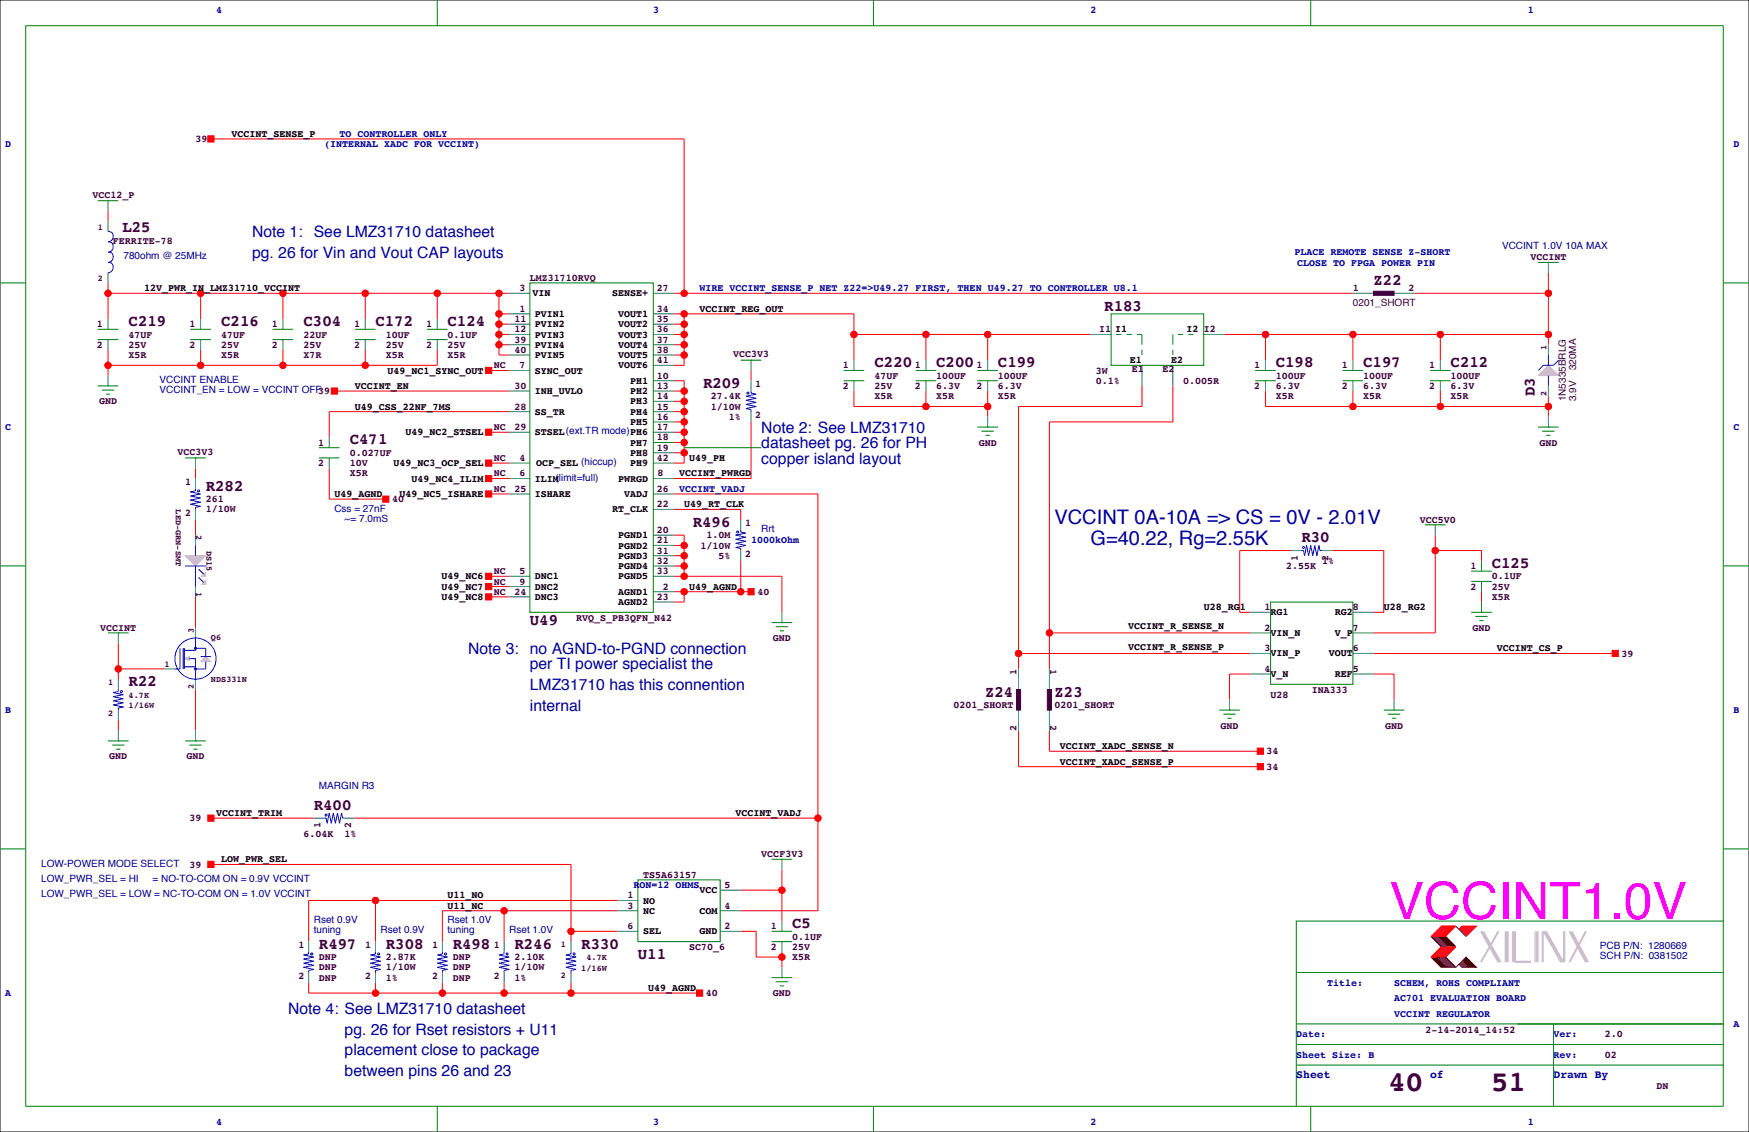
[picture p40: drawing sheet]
<svg xmlns="http://www.w3.org/2000/svg" width="432mm" height="279mm" viewBox="0 0 432 279" stroke-linecap="round" stroke-linejoin="round" font-family="sans-serif">
<defs><g id="words">
<text font-size="12.7" fill="#f0f" x="343" y="226.8">VCCINT1.0V</text>
<g font-size="7.1" fill="#400040">
<text x="342.8" y="269.3">40</text>
<text x="368.2" y="269.3">51</text>
</g>
<g font-size="4.9" fill="#0000a0">
<text x="260.3" y="129.3">VCCINT 0A-10A =&gt; CS = 0V - 2.01V</text>
<text x="269.2" y="134.4">G=40.22, Rg=2.55K</text>
</g>
<g font-size="3.9" fill="#400040">
<text x="30.2" y="57.4">L25</text>
<text x="339.1" y="70.3">Z22</text>
<text x="272.6" y="76.7">R183</text>
<text x="31.7" y="80.5">C219</text>
<text x="54.6" y="80.5">C216</text>
<text x="74.9" y="80.5">C304</text>
<text x="92.7" y="80.5">C172</text>
<text x="110.5" y="80.5">C124</text>
<text x="173.6" y="95.7">R209</text>
<text x="215.9" y="90.6">C220</text>
<text x="231.1" y="90.6">C200</text>
<text x="246.4" y="90.6">C199</text>
<text x="315" y="90.6">C198</text>
<text x="336.6" y="90.6">C197</text>
<text x="358.1" y="90.6">C212</text>
<text x="378.9" y="97.8" transform="rotate(-90 378.9 97.8)">D3</text>
<text x="86.4" y="109.7">C471</text>
<text x="50.8" y="121.1">R282</text>
<text x="171" y="130">R496</text>
<text x="321.3" y="133.8">R30</text>
<text x="368.3" y="140.2">C125</text>
<text x="130.8" y="154.1">U49</text>
<text x="31.7" y="169.4">R22</text>
<text x="243.2" y="171.9">Z24</text>
<text x="260.3" y="171.9">Z23</text>
<text x="77.5" y="199.9">R400</text>
<text x="195.6" y="229.1">C5</text>
<text x="78.7" y="234.2">R497</text>
<text x="95.2" y="234.2">R308</text>
<text x="111.8" y="234.2">R498</text>
<text x="127" y="234.2">R246</text>
<text x="143.5" y="234.2">R330</text>
<text x="157.5" y="236.7">U11</text>
</g>
<g font-size="3.9" fill="#0000a0">
<text x="62.2" y="58.5">Note 1:</text>
<text x="77.5" y="58.5">See LMZ31710 datasheet</text>
<text x="62.2" y="63.6">pg. 26 for Vin and Vout CAP layouts</text>
<text x="188" y="106.8">Note 2: See LMZ31710</text>
<text x="188" y="110.6">datasheet pg. 26 for PH</text>
<text x="188" y="114.4">copper island layout</text>
<text x="115.6" y="161.4">Note 3:</text>
<text x="130.8" y="161.4">no AGND-to-PGND connection</text>
<text x="130.8" y="165.2">per TI power specialist the</text>
<text x="130.8" y="170.3">LMZ31710 has this connention</text>
<text x="130.8" y="175.4">internal</text>
<text x="71.1" y="250.3">Note 4: See LMZ31710 datasheet</text>
<text x="85.1" y="255.4">pg. 26 for Rset resistors + U11</text>
<text x="85.1" y="260.5">placement close to package</text>
<text x="85.1" y="265.5">between pins 26 and 23</text>
</g>
<g font-size="2.8" fill="#0000a0">
<text x="320" y="266.1">Sheet</text>
<text x="353.1" y="266.1">of</text>
<text x="383.5" y="266.1">Drawn By</text>
</g>
<g font-size="2.5" fill="#0000a0">
<text x="53.3" y="3.3">4</text>
<text x="161.3" y="3.3">3</text>
<text x="269.2" y="3.3">2</text>
<text x="377.2" y="3.3">1</text>
<text x="83.8" y="33.8">TO CONTROLLER ONLY</text>
<text x="1.3" y="36.3">D</text>
<text x="80" y="36.3">(INTERNAL XADC FOR VCCINT)</text>
<text x="428" y="36.3">D</text>
<text x="30.5" y="64">780ohm @ 25MHz</text>
<text x="319.6" y="63">PLACE REMOTE SENSE Z-SHORT</text>
<text x="320.3" y="65.5">CLOSE TO FPGA POWER PIN</text>
<text x="370.8" y="61.5">VCCINT 1.0V 10A MAX</text>
<text x="172.7" y="71.9">WIRE VCCINT_SENSE_P NET Z22=&gt;U49.27 FIRST, THEN U49.27 TO CONTROLLER U8.1</text>
<text x="39.4" y="94.5">VCCINT ENABLE</text>
<text x="39.4" y="97.1">VCCINT_EN = LOW = VCCINT OFF39</text>
<text x="1.3" y="106.2">C</text>
<text x="428" y="106.2">C</text>
<text x="167.6" y="121.4">VCCINT_VADJ</text>
<text x="82.5" y="126.3">Css = 27nF</text>
<text x="85.1" y="128.8">~= 7.0mS</text>
<text x="188" y="131.3">Rrt</text>
<text x="185.4" y="134.1">1000kOhm</text>
<text x="1.3" y="176">B</text>
<text x="428" y="176">B</text>
<text x="78.7" y="194.8">MARGIN R3</text>
<text x="10.2" y="213.9">LOW-POWER MODE SELECT</text>
<text x="10.2" y="217.7">LOW_PWR_SEL = HI</text>
<text x="10.2" y="221.5">LOW_PWR_SEL = LOW = NC-TO-COM ON = 1.0V VCCINT</text>
<text x="37.7" y="217.7">= NO-TO-COM ON = 0.9V VCCINT</text>
<text x="156.4" y="219.2">RON=12 OHMS</text>
<text x="77.5" y="227.9">Rset 0.9V</text>
<text x="110.5" y="227.9">Rset 1.0V</text>
<text x="77.5" y="230.4">tuning</text>
<text x="94" y="230.4">Rset 0.9V</text>
<text x="110.5" y="230.4">tuning</text>
<text x="125.7" y="230.4">Rset 1.0V</text>
<text x="395" y="236.8">SCH P/N: 0381502</text>
<text x="395" y="234.2">PCB P/N: 1280669</text>
<text x="1.3" y="245.9">A</text>
<text x="327.7" y="243.3">Title:</text>
<text x="344.2" y="243.3">SCHEM, ROHS COMPLIANT</text>
<text x="344.2" y="247.1">AC701 EVALUATION BOARD</text>
<text x="344.2" y="251">VCCINT REGULATOR</text>
<text x="320" y="256">Date:</text>
<text x="383.5" y="256">Ver:</text>
<text x="428" y="253.5">A</text>
<text x="320" y="261.1">Sheet Size: B</text>
<text x="383.5" y="261.1">Rev:</text>
<text x="53.3" y="277.6">4</text>
<text x="161.3" y="277.6">3</text>
<text x="269.2" y="277.6">2</text>
<text x="377.2" y="277.6">1</text>
</g>
<g font-size="2.5" fill="#400040">
<text x="48.3" y="35.1">39</text>
<text x="22.9" y="48.8">VCC12_P</text>
<text x="27.9" y="60.3">FERRITE-78</text>
<text x="377.8" y="64.3">VCCINT</text>
<text x="128.3" y="71.9">3</text>
<text x="130.8" y="69.3">LMZ31710RVQ</text>
<text x="162.1" y="71.9">27</text>
<text x="334" y="71.9">1</text>
<text x="347.8" y="71.9">2</text>
<text x="128.3" y="77">1</text>
<text x="162.1" y="77">34</text>
<text x="334" y="75.5">0201_SHORT</text>
<text x="23.9" y="80.8">1</text>
<text x="31.7" y="83.3">47UF</text>
<text x="46.8" y="80.8">1</text>
<text x="54.6" y="83.3">47UF</text>
<text x="67.1" y="80.8">1</text>
<text x="74.9" y="83.3">22UF</text>
<text x="87.4" y="80.8">1</text>
<text x="95.2" y="83.3">10UF</text>
<text x="105.2" y="80.8">1</text>
<text x="110.5" y="83.3">0.1UF</text>
<text x="127" y="79.5">11</text>
<text x="127" y="82">12</text>
<text x="162.1" y="79.5">35</text>
<text x="162.1" y="82">36</text>
<text x="271.4" y="82">I1</text>
<text x="297.2" y="82">I2</text>
<text x="23.9" y="85.9">2</text>
<text x="31.7" y="85.9">25V</text>
<text x="31.7" y="88.4">X5R</text>
<text x="46.8" y="85.9">2</text>
<text x="54.6" y="85.9">25V</text>
<text x="54.6" y="88.4">X5R</text>
<text x="67.1" y="85.9">2</text>
<text x="74.9" y="85.9">25V</text>
<text x="74.9" y="88.4">X7R</text>
<text x="87.4" y="85.9">2</text>
<text x="95.2" y="85.9">25V</text>
<text x="95.2" y="88.4">X5R</text>
<text x="105.2" y="85.9">2</text>
<text x="110.5" y="85.9">25V</text>
<text x="110.5" y="88.4">X5R</text>
<text x="127" y="84.6">39</text>
<text x="127" y="87.1">40</text>
<text x="162.1" y="84.6">37</text>
<text x="162.1" y="87.1">38</text>
<text x="162.1" y="89.7">41</text>
<text x="181" y="88.1">VCC3V3</text>
<text x="121.9" y="90.9">NC</text>
<text x="128.3" y="90.9">7</text>
<text x="162.1" y="93.5">10</text>
<text x="186.5" y="95.6">1</text>
<text x="208.1" y="90.9">1</text>
<text x="215.9" y="93.5">47UF</text>
<text x="225.8" y="90.9">1</text>
<text x="231.1" y="93.5">100UF</text>
<text x="241.1" y="90.9">1</text>
<text x="246.4" y="93.5">100UF</text>
<text x="270.5" y="92.2">3W</text>
<text x="270.5" y="94.7">0.1%</text>
<text x="279.4" y="91.8">E1</text>
<text x="287" y="91.8">E2</text>
<text x="292.1" y="94.7">0.005R</text>
<text x="309.7" y="90.9">1</text>
<text x="315" y="93.5">100UF</text>
<text x="331.3" y="90.9">1</text>
<text x="336.6" y="93.5">100UF</text>
<text x="352.8" y="90.9">1</text>
<text x="358.1" y="93.5">100UF</text>
<text x="389.2" y="91.4" transform="rotate(-90 389.2 91.4)">320MA</text>
<text x="24.4" y="99.8">GND</text>
<text x="127" y="101.1">28</text>
<text x="127" y="96">30</text>
<text x="162.1" y="96">13</text>
<text x="162.1" y="98.6">14</text>
<text x="162.1" y="101.1">15</text>
<text x="175.5" y="98.6">27.4K</text>
<text x="175.5" y="101.1">1/10W</text>
<text x="208.1" y="96">2</text>
<text x="215.9" y="96">25V</text>
<text x="215.9" y="98.6">X5R</text>
<text x="225.8" y="96">2</text>
<text x="231.1" y="96">6.3V</text>
<text x="231.1" y="98.6">X5R</text>
<text x="241.1" y="96">2</text>
<text x="246.4" y="96">6.3V</text>
<text x="246.4" y="98.6">X5R</text>
<text x="309.7" y="96">2</text>
<text x="315" y="96">6.3V</text>
<text x="315" y="98.6">X5R</text>
<text x="331.3" y="96">2</text>
<text x="336.6" y="96">6.3V</text>
<text x="336.6" y="98.6">X5R</text>
<text x="352.8" y="96">2</text>
<text x="358.1" y="96">6.3V</text>
<text x="358.1" y="98.6">X5R</text>
<text x="386.6" y="99.1" transform="rotate(-90 386.6 99.1)">1N5335BRLG</text>
<text x="389.2" y="99.1" transform="rotate(-90 389.2 99.1)">3.9V</text>
<text x="121.9" y="106.2">NC</text>
<text x="127" y="106.2">29</text>
<text x="162.1" y="103.6">16</text>
<text x="162.1" y="106.2">17</text>
<text x="179.9" y="103.6">1%</text>
<text x="186.5" y="103.2">2</text>
<text x="43.8" y="112.3">VCC3V3</text>
<text x="78.5" y="110">1</text>
<text x="86.4" y="112.5">0.027UF</text>
<text x="121.9" y="113.8">NC</text>
<text x="128.3" y="113.8">4</text>
<text x="162.1" y="108.7">18</text>
<text x="162.1" y="111.3">19</text>
<text x="162.1" y="113.8">42</text>
<text x="241.6" y="110">GND</text>
<text x="380" y="110">GND</text>
<text x="45.7" y="119.7">1</text>
<text x="78.5" y="115.1">2</text>
<text x="86.4" y="115.1">10V</text>
<text x="86.4" y="117.6">X5R</text>
<text x="121.9" y="117.6">NC</text>
<text x="128.3" y="117.6">6</text>
<text x="162.3" y="117.6">8</text>
<text x="50.8" y="124">261</text>
<text x="96.8" y="124">40</text>
<text x="121.9" y="121.4">NC</text>
<text x="127" y="121.4">25</text>
<text x="162.1" y="125.2">22</text>
<text x="162.1" y="121.4">26</text>
<text x="45.7" y="127.3">2</text>
<text x="50.8" y="126.5">1/10W</text>
<text x="162.1" y="131.6">20</text>
<text x="183.9" y="129.9">1</text>
<text x="350.5" y="129">VCC5V0</text>
<text x="162.1" y="134.1">21</text>
<text x="162.1" y="136.7">31</text>
<text x="172.9" y="135.4">1/10W</text>
<text x="174.4" y="132.8">1.0M</text>
<text x="177.4" y="137.9">5%</text>
<text x="183.9" y="137.5">2</text>
<text x="121.9" y="141.7">NC</text>
<text x="128.3" y="141.7">5</text>
<text x="162.1" y="139.2">32</text>
<text x="162.1" y="141.7">33</text>
<text x="317.5" y="140.5">2.55K</text>
<text x="320.4" y="138.4" transform="rotate(-90 320.4 138.4)">1</text>
<text x="326.4" y="139.2">1%</text>
<text x="328" y="138.4" transform="rotate(-90 328 138.4)">2</text>
<text x="363" y="140.5">1</text>
<text x="368.3" y="143">0.1UF</text>
<text x="121.9" y="146.8">NC</text>
<text x="121.9" y="144.3">NC</text>
<text x="127" y="146.8">24</text>
<text x="128.3" y="144.3">9</text>
<text x="162.1" y="148.1">23</text>
<text x="163.6" y="145.5">2</text>
<text x="187" y="146.8">40</text>
<text x="363" y="145.5">2</text>
<text x="368.3" y="145.5">25V</text>
<text x="368.3" y="148.1">X5R</text>
<text x="24.8" y="155.7">VCCINT</text>
<text x="142.2" y="153.2">RVQ_S_PB3QFN_N42</text>
<text x="312.2" y="155.7">2</text>
<text x="312.2" y="150.6">1</text>
<text x="334" y="155.7">7</text>
<text x="334" y="150.6">8</text>
<text x="363.5" y="155.7">GND</text>
<text x="190.8" y="158.2">GND</text>
<text x="312.2" y="160.8">3</text>
<text x="334" y="160.8">6</text>
<text x="251" y="166.6" transform="rotate(-90 251 166.6)">1</text>
<text x="259.3" y="165.1" transform="rotate(90 259.3 165.1)">1</text>
<text x="312.2" y="165.9">4</text>
<text x="334" y="165.9">5</text>
<text x="400.3" y="162.1">39</text>
<text x="313.7" y="172.2">U28</text>
<text x="323.9" y="170.9">INA333</text>
<text x="235.4" y="174.8">0201_SHORT</text>
<text x="259.3" y="178.9" transform="rotate(90 259.3 178.9)">2</text>
<text x="260.3" y="174.8">0201_SHORT</text>
<text x="301.3" y="179.8">GND</text>
<text x="341.9" y="179.8">GND</text>
<text x="251" y="180.3" transform="rotate(-90 251 180.3)">2</text>
<text x="27" y="187.5">GND</text>
<text x="46" y="187.5">GND</text>
<text x="312.7" y="190">34</text>
<text x="312.7" y="186.2">34</text>
<text x="46.8" y="202.7">39</text>
<text x="74.9" y="206.5">6.04K</text>
<text x="79.1" y="204.5" transform="rotate(-90 79.1 204.5)">1</text>
<text x="85.1" y="206.5">1%</text>
<text x="86.7" y="204.5" transform="rotate(-90 86.7 204.5)">2</text>
<text x="46.8" y="214.1">39</text>
<text x="188" y="211.6">VCCF3V3</text>
<text x="154.9" y="221.7">1</text>
<text x="158.7" y="216.7">TS5A63157</text>
<text x="178.9" y="219.2">5</text>
<text x="154.9" y="224.3">3</text>
<text x="178.9" y="224.3">4</text>
<text x="154.9" y="229.4">6</text>
<text x="178.9" y="229.4">2</text>
<text x="190.3" y="229.4">1</text>
<text x="195.6" y="231.9">0.1UF</text>
<text x="73.7" y="234">1</text>
<text x="78.7" y="237">DNP</text>
<text x="78.7" y="239.5">DNP</text>
<text x="90.2" y="234">1</text>
<text x="95.2" y="237">2.87K</text>
<text x="95.2" y="239.5">1/10W</text>
<text x="106.7" y="234">1</text>
<text x="111.8" y="237">DNP</text>
<text x="111.8" y="239.5">DNP</text>
<text x="121.9" y="234">1</text>
<text x="127" y="237">2.10K</text>
<text x="127" y="239.5">1/10W</text>
<text x="170.2" y="234.4">SC70_6</text>
<text x="190.3" y="234.4">2</text>
<text x="195.6" y="234.4">25V</text>
<text x="195.6" y="237">X5R</text>
<text x="73.7" y="241.6">2</text>
<text x="78.7" y="242.1">DNP</text>
<text x="90.2" y="241.6">2</text>
<text x="95.2" y="242.1">1%</text>
<text x="106.7" y="241.6">2</text>
<text x="111.8" y="242.1">DNP</text>
<text x="121.9" y="241.6">2</text>
<text x="127" y="242.1">1%</text>
<text x="174.3" y="245.9">40</text>
<text x="190.8" y="245.9">GND</text>
<text x="351.9" y="255">2-14-2014_14:52</text>
<text x="396.2" y="256">2.0</text>
<text x="396.2" y="261.1">02</text>
<text x="408.9" y="268.7">DN</text>
</g>
<g font-size="2.5">
<text x="57.1" y="33.8">VCCINT_SENSE_P</text>
<text x="35.6" y="71.9">12V_PWR_IN_LMZ31710_VCCINT</text>
<text x="131.4" y="73.2">VIN</text>
<text x="151.1" y="73.2">SENSE+</text>
<text x="172.7" y="77">VCCINT_REG_OUT</text>
<text x="132.1" y="78.2">PVIN1</text>
<text x="132.1" y="80.8">PVIN2</text>
<text x="132.1" y="83.3">PVIN3</text>
<text x="152.6" y="78.2">VOUT1</text>
<text x="152.6" y="80.8">VOUT2</text>
<text x="152.6" y="83.3">VOUT3</text>
<text x="275.3" y="82">I1</text>
<text x="292.9" y="82">I2</text>
<text x="132.1" y="85.9">PVIN4</text>
<text x="132.1" y="88.4">PVIN5</text>
<text x="152.6" y="85.9">VOUT4</text>
<text x="152.6" y="88.4">VOUT5</text>
<text x="279" y="89.6">E1</text>
<text x="289.1" y="89.6">E2</text>
<text x="95.7" y="92.2">U49_NC1_SYNC_OUT</text>
<text x="132.1" y="92.2">SYNC_OUT</text>
<text x="152.6" y="90.9">VOUT6</text>
<text x="155.6" y="94.7">PH1</text>
<text x="87.6" y="96">VCCINT_EN</text>
<text x="87.6" y="101.1">U49_CSS_22NF_7MS</text>
<text x="132.1" y="97.3">INH_UVLO</text>
<text x="155.6" y="97.3">PH2</text>
<text x="155.6" y="99.8">PH3</text>
<text x="100.1" y="107.4">U49_NC2_STSEL</text>
<text x="132.1" y="102.4">SS_TR</text>
<text x="132.1" y="107.4">STSEL(ext.TR mode)PH6</text>
<text x="155.6" y="102.4">PH4</text>
<text x="155.6" y="104.9">PH5</text>
<text x="155.6" y="110">PH7</text>
<text x="155.6" y="112.5">PH8</text>
<text x="170.2" y="113.8">U49_PH</text>
<text x="97.2" y="115.1">U49_NC3_OCP_SEL</text>
<text x="101.6" y="118.9">U49_NC4_ILIM</text>
<text x="132.1" y="118.9">ILIM(limit=full)</text>
<text x="132.4" y="115.1">OCP_SEL (hiccup)</text>
<text x="152.6" y="118.9">PWRGD</text>
<text x="155.6" y="115.1">PH9</text>
<text x="167.6" y="117.6">VCCINT_PWRGD</text>
<text x="82.5" y="122.7">U49_AGND</text>
<text x="98.6" y="122.7">U49_NC5_ISHARE</text>
<text x="132.1" y="122.7">ISHARE</text>
<text x="154.1" y="122.7">VADJ</text>
<text x="168.9" y="125.2">U49_RT_CLK</text>
<text x="151.1" y="126.5">RT_CLK</text>
<text x="152.6" y="132.8">PGND1</text>
<text x="152.6" y="135.4">PGND2</text>
<text x="152.6" y="137.9">PGND3</text>
<text x="109" y="143">U49_NC6</text>
<text x="132.1" y="143">DNC1</text>
<text x="152.6" y="140.5">PGND4</text>
<text x="152.6" y="143">PGND5</text>
<text x="109" y="148.1">U49_NC8</text>
<text x="109" y="145.5">U49_NC7</text>
<text x="132.1" y="145.5">DNC2</text>
<text x="132.1" y="148.1">DNC3</text>
<text x="152.6" y="146.8">AGND1</text>
<text x="152.6" y="149.4">AGND2</text>
<text x="170.2" y="145.5">U49_AGND</text>
<text x="278.6" y="155.3">VCCINT_R_SENSE_N</text>
<text x="297.2" y="150.6">U28_RG1</text>
<text x="313.7" y="151.8">RG1</text>
<text x="329.6" y="151.8">RG2</text>
<text x="341.6" y="150.6">U28_RG2</text>
<text x="278.6" y="160.4">VCCINT_R_SENSE_P</text>
<text x="313.7" y="156.9">VIN_N</text>
<text x="313.7" y="162">VIN_P</text>
<text x="328.1" y="162">VOUT</text>
<text x="329.6" y="156.9">V_P</text>
<text x="369.6" y="160.8">VCCINT_CS_P</text>
<text x="313.7" y="167.1">V_N</text>
<text x="329.6" y="167.1">REF</text>
<text x="261.6" y="184.9">VCCINT_XADC_SENSE_N</text>
<text x="261.6" y="188.7">VCCINT_XADC_SENSE_P</text>
<text x="53.3" y="201.4">VCCINT_TRIM</text>
<text x="181.6" y="201.4">VCCINT_VADJ</text>
<text x="54.6" y="212.9">LOW_PWR_SEL</text>
<text x="110.5" y="221.7">U11_NO</text>
<text x="172.7" y="220.5">VCC</text>
<text x="110.5" y="224.3">U11_NC</text>
<text x="158.7" y="223">NO</text>
<text x="158.7" y="225.6">NC</text>
<text x="172.7" y="225.6">COM</text>
<text x="158.7" y="230.6">SEL</text>
<text x="172.7" y="230.6">GND</text>
<text x="160" y="244.6">U49_AGND</text>
</g>
<g font-size="2.1" fill="#400040">
<text x="24.1" y="56.7">1</text>
<text x="24.1" y="69.4">2</text>
<text x="381.8" y="86.4" transform="rotate(-90 381.8 86.4)">1</text>
<text x="381.8" y="97.8" transform="rotate(-90 381.8 97.8)">2</text>
<text x="43.4" y="125.7" transform="rotate(90 43.4 125.7)">LED-GRN-SMT</text>
<text x="48.5" y="132.1" transform="rotate(90 48.5 132.1)">2</text>
<text x="51" y="135.9" transform="rotate(90 51 135.9)">DS15</text>
<text x="48.5" y="146" transform="rotate(90 48.5 146)">1</text>
<text x="47.8" y="156.2" transform="rotate(-90 47.8 156.2)">3</text>
<text x="52.1" y="158.1">Q6</text>
<text x="40.6" y="164.7">1</text>
<text x="26.7" y="169">1</text>
<text x="31.7" y="172.3">4.7K</text>
<text x="47.8" y="170.2" transform="rotate(-90 47.8 170.2)">2</text>
<text x="52.1" y="168.2">NDS331N</text>
<text x="26.7" y="176.6">2</text>
<text x="31.7" y="174.8">1/16W</text>
<text x="138.4" y="233.8">1</text>
<text x="143.5" y="239.6">1/16W</text>
<text x="144.8" y="237.1">4.7K</text>
<text x="138.4" y="241.4">2</text>
</g>
</g></defs>
<path d="M0 0h431.8v279.4h-431.8z" fill="none" stroke="#000" stroke-width=".25"/>
<g fill="none" stroke="#f00" stroke-width=".25">
<path d="M52.1 34.3h116.8v38.1M26.7 52.1v2.5M26.7 72.4h99M26.7 69.8v8.9M49.5 72.4v6.3M69.8 72.4v6.3M90.2 72.4v6.3M107.9 72.4v6.3M123.2 72.4v15.2h2.5M123.2 77.5h2.5M166.4 77.5h44.4v11.4M166.4 72.4h167.6"/>
<path d="M168.9 77.5v12.7h-2.5M349.2 72.4h33.1M382.3 67.3v17.8M26.7 86.4v6.3M49.5 86.4v3.8M69.8 86.4v3.8M82.5 96.5h43.2M90.2 86.4v3.8M107.9 86.4v3.8h-81.2M120.6 91.4h5.1M123.2 85.1h2.5M123.2 82.5h2.5"/>
<path d="M123.2 80h2.5M166.4 87.6h2.5M166.4 94h2.5v20.3h-2.5M166.4 85.1h2.5M166.4 82.5h2.5M166.4 80h2.5M166.4 96.5h2.5M166.4 99.1h2.5M185.4 91.4v2.6M210.8 82.5h58.4M210.8 96.5v3.8h33M228.6 82.5v6.4"/>
<path d="M228.6 96.5v3.8M243.8 82.5v6.4M243.8 96.5v6.4M281.9 95.2v5.1h-30.4v64.8M289.6 95.2v8.9h-30.5v61M302.3 82.5h80M312.4 82.5v6.4M312.4 96.5v3.8h69.9M334 82.5v6.4M334 96.5v3.8M355.6 82.5v6.4M355.6 96.5v3.8"/>
<path d="M382.3 97.8v5.1M48.3 115.6v2.5M81.3 115.6v7.6h13.9M120.6 106.7h5.1M120.6 114.3h5.1M120.6 118.1h5.1M125.7 101.6h-44.4v6.3M166.4 104.1h2.5M166.4 101.6h2.5M166.4 106.7h2.5M166.4 109.2h2.5M166.4 111.8h2.5"/>
<path d="M185.4 104.1v14h-19M48.3 128.3v3.8M120.6 121.9h5.1M166.4 132.1h2.5v10.1M166.4 125.7h16.5v2.6M166.4 121.9h35.5v102.9h-19M166.4 134.6h2.5M166.4 137.2h2.5M166.4 139.7h2.5M182.9 138.4v7.6M318.8 135.9h-12.7v15.2h2.5M328.9 135.9h12.7v15.2h-2.5"/>
<path d="M354.3 132.1v24.1h-15.2M354.3 135.9h11.5v2.5M29.2 158.8v8.8M48.3 147.3v7.6M120.6 142.2h5.1M120.6 144.8h5.1M120.6 147.3h5.1M166.4 142.2h26.6v8.9M166.4 146h19M168.9 146v2.6h-2.5M259.1 156.2h49.5M365.8 146v2.6"/>
<path d="M29.2 177.8v2.5M29.2 165.1h11.4M48.3 170.2v10.1M251.5 161.3h57.1M308.6 166.4h-5.1v6.3M339.1 161.3h59.7M339.1 166.4h5.1v6.3M251.5 180.3v8.9h59.6M259.1 180.3v5.1h52M52.1 213.4h88.9v19M52.1 201.9h25.4M87.6 201.9h114.3"/>
<path d="M182.9 219.7h10.1M193 214.6v12.7M92.7 222.2v10.2M124.5 224.8v7.6M141 229.9h11.4M152.4 222.2h-76.2v10.2M152.4 224.8h-43.2v7.6M182.9 229.9h3.8v6.3h6.3M193 234.9v3.9M355.9 233.7l-2.6 2.5h3.6l2.5-2.5M355.9 228.6h3.5l-2.5 2.5h-3.6zM356.1 233.7l-2.5 2.5"/>
<path d="M356.1 228.6l-2.5 2.5M356.4 233.7l-2.6 2.5M356.4 228.6l-2.6 2.5M356.6 233.7l-2.5 2.5M356.6 228.6l-2.5 2.5M356.9 233.7l-2.6 2.5M356.9 228.6l-2.6 2.5M357.1 233.7l-2.5 2.5M357.1 228.6l-2.5 2.5M357.4 233.7l-2.6 2.5M357.4 228.6l-2.6 2.5M357.6 233.7l-2.5 2.5"/>
<path d="M357.6 228.6l-2.5 2.5M357.9 233.7l-2.6 2.5M357.9 228.6l-2.6 2.5M358.1 233.7l-2.5 2.5M358.1 228.6l-2.5 2.5M358.4 233.7l-2.5 2.5M358.4 228.6l-2.5 2.5M358.6 233.7l-2.5 2.5M358.6 228.6l-2.5 2.5M358.9 233.7l-2.5 2.5M358.9 228.6l-2.5 2.5M359.2 233.7l-2.6 2.5"/>
<path d="M359.2 228.6l-2.6 2.5M360.2 229.4l.7-.8h3.6l-2.6 2.5M361.2 228.6l-.8 .8M361.4 228.6l-1 1M361.7 228.6l-1 1M361.9 228.6l-1.2 1.3M362.2 228.6l-1.3 1.3M362.5 228.6l-1.6 1.5M362.7 228.6l-1.5 1.5M363 228.6l-1.8 1.8M363.2 228.6l-1.8 1.8M363.5 228.6l-2.1 2"/>
<path d="M363.7 228.6l-2 2M364 228.6l-2.3 2.3M364.2 228.6l-2.3 2.3M76.2 242.6v2.5h96.5M92.7 242.6v2.5M109.2 242.6v2.5M124.5 242.6v2.5M141 242.6v2.5"/>
<circle cx="26.7" cy="72.4" r=".76"/>
<circle cx="49.5" cy="72.4" r=".76"/>
<circle cx="69.9" cy="72.4" r=".76"/>
<circle cx="90.2" cy="72.4" r=".76"/>
<circle cx="108" cy="72.4" r=".76"/>
<circle cx="123.2" cy="72.4" r=".76"/>
<circle cx="123.2" cy="77.5" r=".76"/>
<circle cx="168.9" cy="72.4" r=".76"/>
<circle cx="168.9" cy="77.5" r=".76"/>
<circle cx="382.3" cy="72.4" r=".76"/>
<circle cx="26.7" cy="90.2" r=".76"/>
<circle cx="49.5" cy="90.2" r=".76"/>
<circle cx="69.9" cy="90.2" r=".76"/>
<circle cx="90.2" cy="90.2" r=".76"/>
<circle cx="123.2" cy="85.1" r=".76"/>
<circle cx="123.2" cy="80" r=".76"/>
<circle cx="123.2" cy="82.5" r=".76"/>
<circle cx="168.9" cy="85.1" r=".76"/>
<circle cx="168.9" cy="80" r=".76"/>
<circle cx="168.9" cy="87.6" r=".76"/>
<circle cx="168.9" cy="96.5" r=".76"/>
<circle cx="168.9" cy="99.1" r=".76"/>
<circle cx="168.9" cy="82.5" r=".76"/>
<circle cx="210.8" cy="82.5" r=".76"/>
<circle cx="228.6" cy="82.5" r=".76"/>
<circle cx="243.8" cy="82.5" r=".76"/>
<circle cx="312.4" cy="82.5" r=".76"/>
<circle cx="334" cy="82.5" r=".76"/>
<circle cx="355.6" cy="82.5" r=".76"/>
<circle cx="382.3" cy="82.5" r=".76"/>
<circle cx="168.9" cy="106.7" r=".76"/>
<circle cx="168.9" cy="109.2" r=".76"/>
<circle cx="168.9" cy="101.6" r=".76"/>
<circle cx="168.9" cy="104.1" r=".76"/>
<circle cx="168.9" cy="111.8" r=".76"/>
<circle cx="228.6" cy="100.3" r=".76"/>
<circle cx="243.8" cy="100.3" r=".76"/>
<circle cx="334" cy="100.3" r=".76"/>
<circle cx="355.6" cy="100.3" r=".76"/>
<circle cx="382.3" cy="100.3" r=".76"/>
<circle cx="168.9" cy="134.6" r=".76"/>
<circle cx="168.9" cy="139.7" r=".76"/>
<circle cx="168.9" cy="137.2" r=".76"/>
<circle cx="354.3" cy="135.9" r=".76"/>
<circle cx="168.9" cy="146" r=".76"/>
<circle cx="168.9" cy="142.2" r=".76"/>
<circle cx="182.9" cy="146" r=".76"/>
<circle cx="259.1" cy="156.2" r=".76"/>
<circle cx="29.2" cy="165.1" r=".76"/>
<circle cx="251.5" cy="161.3" r=".76"/>
<circle cx="193" cy="219.7" r=".76"/>
<circle cx="201.9" cy="201.9" r=".76"/>
<circle cx="92.7" cy="222.2" r=".76"/>
<circle cx="124.5" cy="224.8" r=".76"/>
<circle cx="141" cy="229.9" r=".76"/>
<circle cx="193" cy="236.2" r=".76"/>
<circle cx="92.7" cy="245.1" r=".76"/>
<circle cx="109.2" cy="245.1" r=".76"/>
<circle cx="124.5" cy="245.1" r=".76"/>
<circle cx="141" cy="245.1" r=".76"/>
</g>
<g fill="#f00" stroke="#f00" stroke-width=".25">
<path d="M172 244.3h1.5v1.6h-1.5z" fill-rule="evenodd"/>
<path d="M94.5 122.4h1.5v1.6h-1.5z" fill-rule="evenodd"/>
<path d="M51.3 212.6h1.5v1.5h-1.5z" fill-rule="evenodd"/>
<path d="M51.3 33.5h1.5v1.6h-1.5z" fill-rule="evenodd"/>
<path d="M51.3 201.2h1.5v1.5h-1.5z" fill-rule="evenodd"/>
<path d="M398 160.5h1.5v1.6h-1.5z" fill-rule="evenodd"/>
<path d="M310.4 184.7h1.5v1.5h-1.5z" fill-rule="evenodd"/>
<path d="M310.4 188.5h1.5v1.5h-1.5z" fill-rule="evenodd"/>
<path d="M81.8 95.8h1.5v1.5h-1.5z" fill-rule="evenodd"/>
<path d="M119.9 90.7h1.5v1.5h-1.5z" fill-rule="evenodd"/>
<path d="M119.9 105.9h1.5v1.5h-1.5z" fill-rule="evenodd"/>
<path d="M119.9 113.5h1.5v1.6h-1.5z" fill-rule="evenodd"/>
<path d="M119.9 117.3h1.5v1.6h-1.5z" fill-rule="evenodd"/>
<path d="M119.9 121.2h1.5v1.5h-1.5z" fill-rule="evenodd"/>
<path d="M119.9 141.5h1.5v1.5h-1.5z" fill-rule="evenodd"/>
<path d="M119.9 144h1.5v1.5h-1.5z" fill-rule="evenodd"/>
<path d="M119.9 146.6h1.5v1.5h-1.5z" fill-rule="evenodd"/>
<path d="M184.7 145.3h1.5v1.5h-1.5z" fill-rule="evenodd"/>
<circle cx="109.2" cy="245.1" r=".76"/>
<circle cx="141" cy="245.1" r=".76"/>
<circle cx="124.5" cy="245.1" r=".76"/>
<circle cx="92.7" cy="245.1" r=".76"/>
<circle cx="168.9" cy="87.6" r=".76"/>
<circle cx="168.9" cy="85.1" r=".76"/>
<circle cx="168.9" cy="82.5" r=".76"/>
<circle cx="168.9" cy="80" r=".76"/>
<circle cx="168.9" cy="77.5" r=".76"/>
<circle cx="243.8" cy="82.5" r=".76"/>
<circle cx="228.6" cy="82.5" r=".76"/>
<circle cx="210.8" cy="82.5" r=".76"/>
<circle cx="193" cy="236.2" r=".76"/>
<circle cx="141" cy="229.9" r=".76"/>
<circle cx="382.3" cy="72.4" r=".76"/>
<circle cx="382.3" cy="82.5" r=".76"/>
<circle cx="355.6" cy="82.5" r=".76"/>
<circle cx="334" cy="82.5" r=".76"/>
<circle cx="312.4" cy="82.5" r=".76"/>
<circle cx="168.9" cy="72.4" r=".76"/>
<circle cx="193" cy="219.7" r=".76"/>
<circle cx="243.8" cy="100.3" r=".76"/>
<circle cx="228.6" cy="100.3" r=".76"/>
<circle cx="334" cy="100.3" r=".76"/>
<circle cx="382.3" cy="100.3" r=".76"/>
<circle cx="355.6" cy="100.3" r=".76"/>
<circle cx="251.5" cy="161.3" r=".76"/>
<circle cx="259.1" cy="156.2" r=".76"/>
<circle cx="354.3" cy="135.9" r=".76"/>
<circle cx="29.2" cy="165.1" r=".76"/>
<circle cx="168.9" cy="106.7" r=".76"/>
<circle cx="168.9" cy="96.5" r=".76"/>
<circle cx="168.9" cy="99.1" r=".76"/>
<circle cx="168.9" cy="101.6" r=".76"/>
<circle cx="168.9" cy="104.1" r=".76"/>
<circle cx="168.9" cy="109.2" r=".76"/>
<circle cx="168.9" cy="111.8" r=".76"/>
<circle cx="90.2" cy="90.2" r=".76"/>
<circle cx="69.9" cy="90.2" r=".76"/>
<circle cx="49.5" cy="90.2" r=".76"/>
<circle cx="26.7" cy="90.2" r=".76"/>
<circle cx="123.2" cy="85.1" r=".76"/>
<circle cx="123.2" cy="82.5" r=".76"/>
<circle cx="123.2" cy="80" r=".76"/>
<circle cx="123.2" cy="77.5" r=".76"/>
<circle cx="123.2" cy="72.4" r=".76"/>
<circle cx="108" cy="72.4" r=".76"/>
<circle cx="90.2" cy="72.4" r=".76"/>
<circle cx="26.7" cy="72.4" r=".76"/>
<circle cx="49.5" cy="72.4" r=".76"/>
<circle cx="69.9" cy="72.4" r=".76"/>
<circle cx="201.9" cy="201.9" r=".76"/>
<circle cx="92.7" cy="222.2" r=".76"/>
<circle cx="124.5" cy="224.8" r=".76"/>
<circle cx="168.9" cy="134.6" r=".76"/>
<circle cx="168.9" cy="137.2" r=".76"/>
<circle cx="168.9" cy="139.7" r=".76"/>
<circle cx="168.9" cy="142.2" r=".76"/>
<circle cx="168.9" cy="146" r=".76"/>
<circle cx="182.9" cy="146" r=".76"/>
</g>
<g fill="none" stroke="#008080" stroke-width=".25">
<path d="M26.7 49.5v2.6M26.7 54.6v2.6M26.7 67.3v2.5M26.7 78.7v2.6M49.5 78.7v2.6M69.8 78.7v2.6M90.2 78.7v2.6M107.9 78.7v2.6M125.7 72.4h5.1M125.7 77.5h5.1M161.3 72.4h5.1M161.3 77.5h5.1"/>
<path d="M334 72.4h5.1M344.2 72.4h5M382.3 64.8v2.5M26.7 83.8v2.6M26.7 92.7v2.5M49.5 83.8v2.6M69.8 83.8v2.6M90.2 83.8v2.6M107.9 83.8v2.6M125.7 82.5h5.1M125.7 96.5h5.1M125.7 80h5.1"/>
<path d="M125.7 85.1h5.1M125.7 87.6h5.1M125.7 91.4h5.1M161.3 82.5h5.1M161.3 94h5.1M161.3 96.5h5.1M161.3 99.1h5.1M161.3 80h5.1M161.3 85.1h5.1M161.3 87.6h5.1M161.3 90.2h5.1M185.4 88.9v2.5"/>
<path d="M185.4 94v2.5M210.8 88.9v2.5M210.8 94v2.5M228.6 88.9v2.5M228.6 94v2.5M243.8 88.9v2.5M243.8 94v2.5M269.2 82.5h5.1M281.9 90.2v5M289.6 90.2v5M297.2 82.5h5.1M312.4 88.9v2.5"/>
<path d="M312.4 94v2.5M334 88.9v2.5M334 94v2.5M355.6 88.9v2.5M355.6 94v2.5M382.3 85.1v2.5M382.3 95.2v2.6M48.3 113v2.6M48.3 118.1v2.6M81.3 107.9v2.6M81.3 113v2.6M125.7 118.1h5.1"/>
<path d="M125.7 114.3h5.1M125.7 101.6h5.1M125.7 106.7h5.1M161.3 118.1h5.1M161.3 114.3h5.1M161.3 101.6h5.1M161.3 104.1h5.1M161.3 106.7h5.1M161.3 109.2h5.1M161.3 111.8h5.1M185.4 101.6v2.5M243.8 102.9v2.5"/>
<path d="M382.3 102.9v2.5M48.3 125.7v2.6M48.3 132.1v2.5M125.7 121.9h5.1M161.3 121.9h5.1M161.3 132.1h5.1M161.3 134.6h5.1M161.3 137.2h5.1M161.3 139.7h5.1M161.3 125.7h5.1M182.9 128.3v2.5M182.9 135.9v2.5"/>
<path d="M318.8 135.9h2.5M326.4 135.9h2.5M354.3 129.5v2.6M365.8 138.4v2.6M29.2 156.2v2.6M48.3 144.8v2.5M48.3 154.9v2.6M125.7 142.2h5.1M125.7 144.8h5.1M125.7 147.3h5.1M161.3 146h5.1M161.3 148.6h5.1"/>
<path d="M161.3 142.2h5.1M193 151.1v2.6M308.6 151.1h5.1M308.6 156.2h5.1M334 151.1h5.1M334 156.2h5.1M365.8 143.5v2.5M365.8 148.6v2.5M29.2 167.6v2.6M29.2 175.3v2.5M40.6 165.1h2.6M48.3 167.6v2.6"/>
<path d="M251.5 165.1v5.1M251.5 175.3v5M259.1 165.1v5.1M259.1 175.3v5M303.5 172.7v2.6M308.6 161.3h5.1M308.6 166.4h5.1M334 161.3h5.1M334 166.4h5.1M344.2 172.7v2.6M29.2 180.3v2.6M48.3 180.3v2.6"/>
<path d="M77.5 201.9h2.5M85.1 201.9h2.5M177.8 219.7h5.1M193 212.1v2.5M76.2 232.4v2.5M92.7 232.4v2.5M109.2 232.4v2.5M124.5 232.4v2.5M141 232.4v2.5M152.4 222.2h5.1M152.4 224.8h5.1M152.4 229.9h5.1"/>
<path d="M177.8 224.8h5.1M177.8 229.9h5.1M193 227.3v2.6M193 232.4v2.5M193 238.8v2.5M76.2 240v2.6M92.7 240v2.6M109.2 240v2.6M124.5 240v2.6M141 240v2.6"/>
</g>
<g fill="none" stroke="#008000" stroke-width=".25">
<path d="M6.3 6.4h419.1v266.6h-419.1zM107.9 0v6.4M215.6 0v6.4M323.6 0v6.4M24.1 49.5h5.1M26.7 49.5h.1M0 69.8h6.3M130.8 69.8h30.5v81.3h-30.5zM274.3 77.5h22.9v12.7h-22.9zM379.7 64.8h5.1M382.3 64.8h.1M425.4 69.8h6.4"/>
<path d="M24.1 83.8h5.1M24.1 81.3h5.1M24.1 95.2h5.1M25.1 96.3h3.1M26.2 97.3h1M26.7 95.2h.1M47 83.8h5.1M47 81.3h5.1M67.3 83.8h5.1M67.3 81.3h5.1M87.6 83.8h5.1M87.6 81.3h5.1"/>
<path d="M105.4 83.8h5.1M105.4 81.3h5.1M182.9 88.9h5.1M185.4 88.9h.1M208.3 94h5.1M208.3 91.4h5.1M226.1 94h5M226.1 91.4h5M241.3 94h5.1M241.3 91.4h5.1M275.6 82.5h1.3M278.1 82.5h1.3"/>
<path d="M280.7 82.5h1.2v2.6M281.9 86.4v1.2M289.6 82.5v2.6M289.6 86.4v1.2M290.8 82.5h1.3M293.4 82.5h1.2M309.9 94h5.1M309.9 91.4h5.1M331.5 94h5M331.5 91.4h5M353.1 94h5M353.1 91.4h5"/>
<path d="M45.7 113h5.1M48.3 113h.1M78.7 113h5.1M78.7 110.5h5.1M168.9 110.5h19.1M241.3 105.4h5.1M242.3 106.4h3.1M243.3 107.4h1M243.8 105.4h.1M379.7 105.4h5.1M380.7 106.4h3.1M381.8 107.4h1"/>
<path d="M382.3 105.4h.1M0 139.7h6.3M351.8 129.5h5.1M354.3 129.5h.1M425.4 139.7h6.4M26.7 156.2h5M29.2 156.2h.1M190.5 153.7h5.1M191.5 154.7h3.1M192.5 155.7h1M193 153.7h.1M313.7 148.6h20.3v20.3h-20.3z"/>
<path d="M363.2 151.1h5.1M363.2 143.5h5.1M363.2 141h5.1M364.2 152.1h3.1M365.3 153.2h1M365.8 151.1h.1M301 175.3h5.1M302 176.3h3.1M303 177.3h1M303.5 175.3h.1M341.6 175.3h5.1M342.6 176.3h3.1"/>
<path d="M343.7 177.3h1M344.2 175.3h.1M26.7 182.9h5M27.7 183.9h3M28.7 184.9h1M29.2 182.9h.1M45.7 182.9h5.1M46.7 183.9h3.1M47.8 184.9h1M48.3 182.9h.1M0 209.5h6.3M157.5 217.2h20.3v15.2h-20.3z"/>
<path d="M190.5 212.1h5.1M193 212.1h.1M425.4 209.5h6.4M190.5 232.4h5.1M190.5 229.9h5.1M425.4 227.3h-105.4v35.6M190.5 241.3h5.1M191.5 242.3h3.1M192.5 243.3h1M193 241.3h.1M320 257.8h105.4M320 252.7h105.4"/>
<path d="M320 240h105.4M383.5 252.7v20.3M107.9 273v6.4M215.6 273v6.4M320 262.9v10.1M320 262.9h105.4M323.6 273v6.4M383.5 264.2h.1"/>
</g>
<g fill="none" stroke="#00f" stroke-width=".25">
<path d="M26.7 57.2a1.02 1.02 0 0 1 1.2 1.2M26.7 59.7a1.02 1.02 0 0 1 1.2 1.3M27.9 58.4a1.27 1.27 0 0 1-1.2 1.3M26.7 62.3a1.02 1.02 0 0 1 1.2 1.2M26.7 64.8a1.02 1.02 0 0 1 1.2 1.2M27.9 61a1.27 1.27 0 0 1-1.2 1.2M27.9 63.5a1.27 1.27 0 0 1-1.2 1.3M27.9 66a1.27 1.27 0 0 1-1.2 1.3M185.4 96.5v.5l1.3 .3-2.6 .5 2.6 .5-2.6 .5 2.6 .5-2.6 .5 2.6 .5-2.6 .5 1.3 .3v.5M382.3 87.6v2.6M382.3 92.7v2.5M384.8 88.9l-1.3 1.3h-2.5l-1.3 1.2"/>
<path d="M45.7 139.7h5.1M48.3 120.7v.5l-1.3 .2 2.5 .5-2.5 .5 2.5 .5-2.5 .5 2.5 .6-2.5 .5 2.5 .5-1.2 .2v.5M48.3 134.6v2.6M48.3 139.7v5.1M182.9 130.8v.5l1.2 .3-2.5 .5 2.5 .5-2.5 .5 2.5 .5-2.5 .5 2.5 .5-2.5 .5 1.3 .3v.5M321.3 135.9h.5l.3 1.3 .5-2.6 .5 2.6 .5-2.6 .5 2.6 .5-2.6 .5 2.6 .5-2.6 .3 1.3h.5M48.3 157.5v3h-2.8M49 140.5l1.3 1.2M49 142.5l1.3 1.3M29.2 170.2v.5l-1.3 .2 2.6 .5-2.6 .6 2.6 .5-2.6 .5 2.6 .5-2.6 .5 2.6 .5-1.3 .3v.5M44.4 160v5.1h-1.2M45.2 160v5.1"/>
<path d="M45.5 160v5.1M45.5 164.6h2.8M46.7 162.6h1.6v5M48.3 160h2.5v2.1M49.5 162.1h2.6M50.8 163.3v1.8h-2.5M80 201.9h.5l.3 1.3 .5-2.5 .5 2.5 .5-2.5 .5 2.5 .5-2.5 .5 2.5 .5-2.5 .3 1.2h.5M76.2 234.9v.6l-1.3 .2 2.6 .5-2.6 .5 2.6 .5-2.6 .5 2.6 .6-2.6 .5 2.6 .5-1.3 .2v.5M92.7 234.9v.6l-1.3 .2 2.6 .5-2.6 .5 2.6 .5-2.6 .5 2.6 .6-2.6 .5 2.6 .5-1.3 .2v.5M109.2 234.9v.6l-1.3 .2 2.6 .5-2.6 .5 2.6 .5-2.6 .5 2.6 .6-2.6 .5 2.6 .5-1.3 .2v.5M124.5 234.9v.6l-1.3 .2 2.5 .5-2.5 .5 2.5 .5-2.5 .5 2.5 .6-2.5 .5 2.5 .5-1.2 .2v.5M141 234.9v.6l-1.3 .2 2.5 .5-2.5 .5 2.5 .5-2.5 .5 2.5 .6-2.5 .5 2.5 .5-1.2 .2v.5"/>
<circle cx="184.7" cy="97" r=".25"/>
<circle cx="49" cy="121.2" r=".25"/>
<circle cx="182.1" cy="131.3" r=".25"/>
<circle cx="321.8" cy="135.1" r=".25"/>
<circle cx="30" cy="170.7" r=".25"/>
<circle cx="48.3" cy="162.6" r="5.1"/>
<circle cx="48.3" cy="160" r=".25"/>
<circle cx="48.3" cy="165.1" r=".25"/>
<circle cx="80.5" cy="201.2" r=".25"/>
<circle cx="77" cy="235.5" r=".25"/>
<circle cx="93.5" cy="235.5" r=".25"/>
<circle cx="110" cy="235.5" r=".25"/>
<circle cx="125.2" cy="235.5" r=".25"/>
<circle cx="141.7" cy="235.5" r=".25"/>
</g>
<g fill="#c0c0c0" stroke="#c0c0c0" stroke-width=".25">
<path d="M382.3 90.2l2.5 2.5h-5.1z" fill-rule="evenodd"/>
<path d="M45.7 137.2h5.1l-2.5 2.5z" fill-rule="evenodd"/>
<path d="M50.8 141.2v1h-1z" fill-rule="evenodd"/>
<path d="M49.8 144.3l1-1v1z" fill-rule="evenodd"/>
<path d="M45.5 162.6l1.2-.5v1z" fill-rule="evenodd"/>
<path d="M50.8 162.1l1.3 1.2h-2.6z" fill-rule="evenodd"/>
</g>
<g fill="#400040" stroke="#400040" stroke-width=".25">
<path d="M251 170.2h1v5.1h-1z" fill-rule="evenodd"/>
<path d="M258.6 170.2h1v5.1h-1z" fill-rule="evenodd"/>
<path d="M339.1 71.9h5.1v1h-5.1z" fill-rule="evenodd"/>
</g>
<g fill="none" stroke="#800000" stroke-width=".25">
<path d="M353.3 236.2l2.6 2.6h3.5M353.3 231.1l2.6 2.6M353.6 231.1l2.5 2.6M353.6 236.2l2.5 2.6M353.8 231.1l2.6 2.6M353.8 236.2l2.6 2.6M354.1 231.1l2.5 2.6M354.1 236.2l2.5 2.6M354.3 231.1l2.6 2.6M354.3 236.2l2.6 2.6M354.6 231.1l2.5 2.6M354.6 236.2l2.5 2.6"/>
<path d="M354.8 231.1l2.6 2.6M354.8 236.2l2.6 2.6M355.1 231.1l2.5 2.6M355.1 236.2l2.5 2.6M355.3 231.1l2.6 2.6M355.3 236.2l2.6 2.6M355.6 231.1l2.5 2.6M355.6 236.2l2.5 2.6M355.9 231.1l2.5 2.6M355.9 236.2l2.5 2.6M356.1 231.1l2.5 2.6M356.1 236.2l2.5 2.6"/>
<path d="M356.4 231.1l2.5 2.6M356.4 236.2l2.5 2.6M356.6 231.1l2.6 2.6M356.6 236.2l2.6 2.6M356.9 231.1l2.5 2.6M356.9 236.2l2.5 2.6M359.4 228.6l2.5 2.5M360.2 238l.7 .8h3.6l-2.6-2.6-2.5 2.6M360.4 237.7l1 1.1M360.4 238l.8 .8M360.7 237.5l1.2 1.3M360.7 237.7l1 1.1"/>
<path d="M360.9 237.2l1.6 1.6M360.9 237.5l1.3 1.3M361.2 237l1.8 1.8M361.2 237.2l1.5 1.6M361.4 236.7l2.1 2.1M361.4 237l1.8 1.8M361.7 236.5l2.3 2.3M361.7 236.7l2 2.1M361.9 236.5l2.3 2.3"/>
</g>
<g fill="none" stroke="#c0c0c0" stroke-width=".25">
<path d="M365.5 229.9l4.3 7.6M365.8 229.9l4.3 7.6M366 229.9l4.3 7.6M366.3 229.9l4.3 7.6M369.8 229.9l-4.3 7.6M370.1 229.9l-4.3 7.6M371.6 229.9v7.6M371.9 229.9v7.6M372.1 229.9v7.6M372.4 229.9v7.6M373.4 229.9v7.6M373.6 229.9v7.6"/>
<path d="M373.9 229.9v7.6M374.1 229.9v7.6h3.9M374.1 237.2h3.9M379 229.9v7.6M379.2 229.9v7.6M379.5 229.9v7.6M379.7 229.9v7.6M380.7 229.9v7.6M381 237.5v-7.6l4.3 7.6M381.3 229.9l4.3 7.6M381.5 229.9l4.3 7.6M381.8 229.9l4.3 7.6v-7.6"/>
<path d="M386.3 229.9v7.6M387.3 229.9l4.1 7.6M387.6 229.9l4.1 7.6M387.9 229.9l4 7.6M388.1 229.9l4.1 7.6M391.4 229.9l-4.1 7.6M391.7 229.9l-4.1 7.6"/>
</g>
<use href="#words"/>
</svg>
